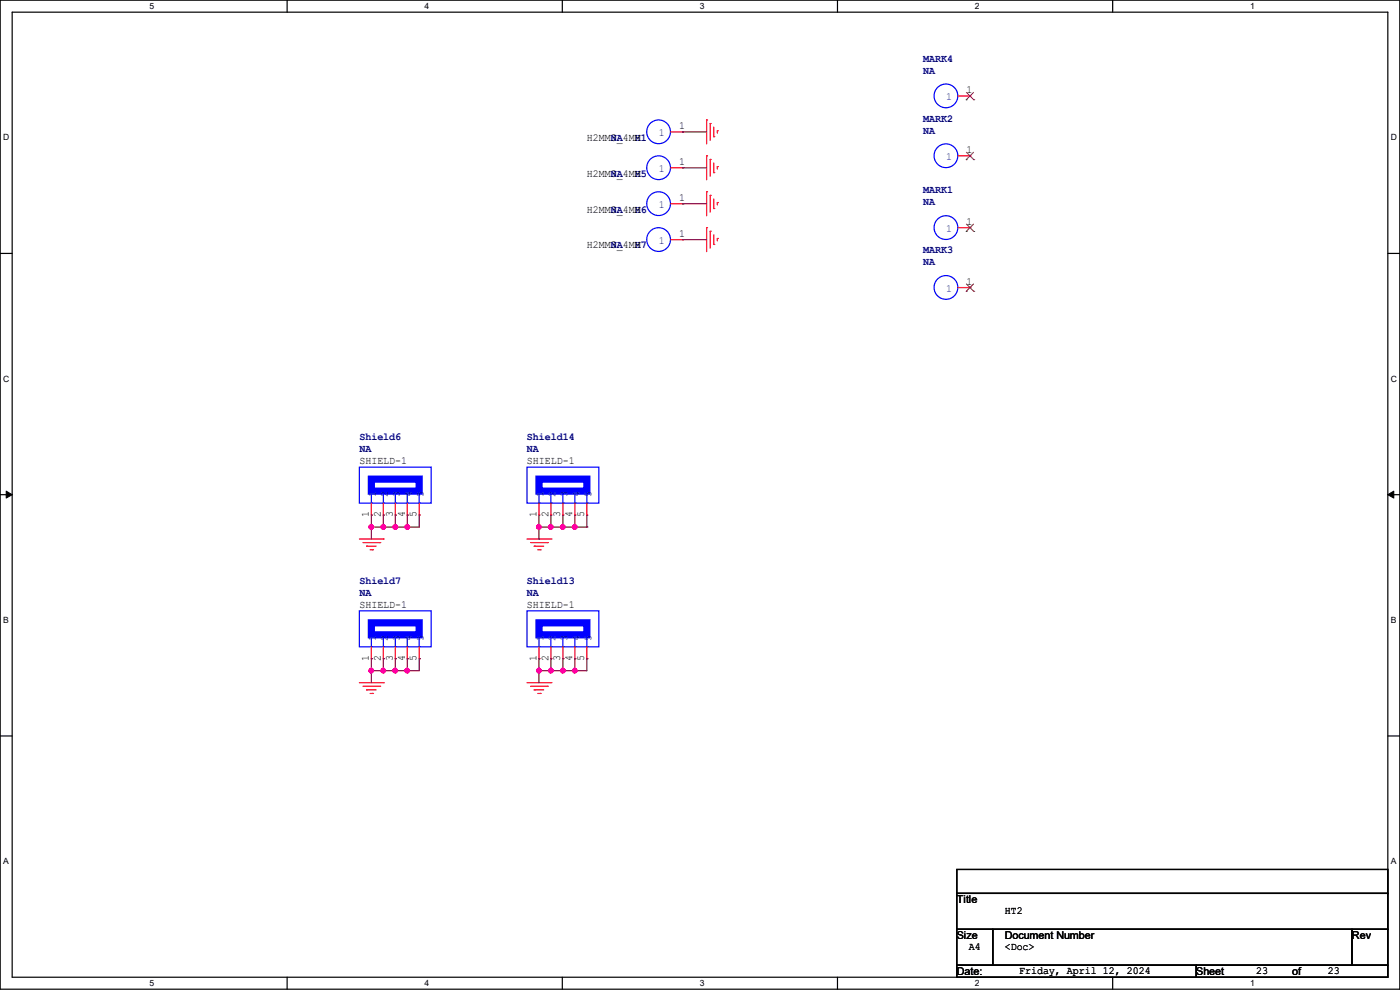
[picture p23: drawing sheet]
<svg xmlns="http://www.w3.org/2000/svg" width="297mm" height="210mm" viewBox="0 0 297 210" stroke-linecap="round" stroke-linejoin="round" font-family="sans-serif">
<defs><g id="words">
<g font-size="2.3" fill="#00007f">
<text x="195.9" y="13.1">MARK4</text>
<text x="195.9" y="15.6">NA</text>
<text x="129.6" y="29.8">NA</text>
<text x="134.7" y="29.8">H1</text>
<text x="195.9" y="25.8">MARK2</text>
<text x="195.9" y="28.3">NA</text>
<text x="129.6" y="37.5">NA</text>
<text x="134.7" y="37.5">H5</text>
<text x="195.9" y="41">MARK1</text>
<text x="129.6" y="45.1">NA</text>
<text x="134.7" y="45.1">H6</text>
<text x="195.9" y="43.6">NA</text>
<text x="129.6" y="52.7">NA</text>
<text x="134.7" y="52.7">H7</text>
<text x="195.9" y="53.7">MARK3</text>
<text x="195.9" y="56.3">NA</text>
<text x="76.2" y="93.3">Shield6</text>
<text x="76.2" y="95.9">NA</text>
<text x="111.8" y="93.3">Shield14</text>
<text x="111.8" y="95.9">NA</text>
<text x="76.2" y="123.8">Shield7</text>
<text x="111.8" y="123.8">Shield13</text>
<text x="76.2" y="126.4">NA</text>
<text x="111.8" y="126.4">NA</text>
</g>
<g font-size="2.3" fill="#003f7f">
<text x="200.7" y="21.3">1</text>
<text x="139.7" y="28.9">1</text>
<text x="200.7" y="34">1</text>
<text x="139.7" y="36.5">1</text>
<text x="139.7" y="44.2">1</text>
<text x="139.7" y="51.8">1</text>
<text x="200.7" y="49.2">1</text>
<text x="200.7" y="61.9">1</text>
<text x="79.8" y="105.5" transform="rotate(-90 79.8 105.5)">1</text>
<text x="82.3" y="105.5" transform="rotate(-90 82.3 105.5)">2</text>
<text x="84.8" y="105.5" transform="rotate(-90 84.8 105.5)">3</text>
<text x="87.4" y="105.5" transform="rotate(-90 87.4 105.5)">4</text>
<text x="89.9" y="105.5" transform="rotate(-90 89.9 105.5)">5</text>
<text x="115.3" y="105.5" transform="rotate(-90 115.3 105.5)">1</text>
<text x="117.9" y="105.5" transform="rotate(-90 117.9 105.5)">2</text>
<text x="120.4" y="105.5" transform="rotate(-90 120.4 105.5)">3</text>
<text x="122.9" y="105.5" transform="rotate(-90 122.9 105.5)">4</text>
<text x="125.5" y="105.5" transform="rotate(-90 125.5 105.5)">5</text>
<text x="79.8" y="135.9" transform="rotate(-90 79.8 135.9)">1</text>
<text x="82.3" y="135.9" transform="rotate(-90 82.3 135.9)">2</text>
<text x="84.8" y="135.9" transform="rotate(-90 84.8 135.9)">3</text>
<text x="87.4" y="135.9" transform="rotate(-90 87.4 135.9)">4</text>
<text x="89.9" y="135.9" transform="rotate(-90 89.9 135.9)">5</text>
<text x="115.3" y="135.9" transform="rotate(-90 115.3 135.9)">1</text>
<text x="117.9" y="135.9" transform="rotate(-90 117.9 135.9)">2</text>
<text x="120.4" y="135.9" transform="rotate(-90 120.4 135.9)">3</text>
<text x="122.9" y="135.9" transform="rotate(-90 122.9 135.9)">4</text>
<text x="125.5" y="135.9" transform="rotate(-90 125.5 135.9)">5</text>
</g>
<g font-size="2.3">
<text x="205" y="19.8">1</text>
<text x="124.5" y="29.8">H2MM3_4MM</text>
<text x="144.1" y="27.4">1</text>
<text x="144.1" y="35.1">1</text>
<text x="205" y="32.5">1</text>
<text x="124.5" y="37.5">H2MM3_4MM</text>
<text x="124.5" y="45.1">H2MM3_4MM</text>
<text x="144.1" y="42.7">1</text>
<text x="205" y="47.8">1</text>
<text x="124.5" y="52.7">H2MM3_4MM</text>
<text x="144.1" y="50.3">1</text>
<text x="205" y="60.5">1</text>
<text x="76.2" y="98.4">SHIELD-1</text>
<text x="111.8" y="98.4">SHIELD-1</text>
<text x="78.2" y="109.8" transform="rotate(-90 78.2 109.8)">1</text>
<text x="80.8" y="109.8" transform="rotate(-90 80.8 109.8)">2</text>
<text x="83.3" y="109.8" transform="rotate(-90 83.3 109.8)">3</text>
<text x="85.9" y="109.8" transform="rotate(-90 85.9 109.8)">4</text>
<text x="88.4" y="109.8" transform="rotate(-90 88.4 109.8)">5</text>
<text x="113.8" y="109.8" transform="rotate(-90 113.8 109.8)">1</text>
<text x="116.3" y="109.8" transform="rotate(-90 116.3 109.8)">2</text>
<text x="118.9" y="109.8" transform="rotate(-90 118.9 109.8)">3</text>
<text x="121.4" y="109.8" transform="rotate(-90 121.4 109.8)">4</text>
<text x="124" y="109.8" transform="rotate(-90 124 109.8)">5</text>
<text x="76.2" y="128.9">SHIELD-1</text>
<text x="111.8" y="128.9">SHIELD-1</text>
<text x="78.2" y="140.3" transform="rotate(-90 78.2 140.3)">1</text>
<text x="80.8" y="140.3" transform="rotate(-90 80.8 140.3)">2</text>
<text x="83.3" y="140.3" transform="rotate(-90 83.3 140.3)">3</text>
<text x="85.9" y="140.3" transform="rotate(-90 85.9 140.3)">4</text>
<text x="88.4" y="140.3" transform="rotate(-90 88.4 140.3)">5</text>
<text x="113.8" y="140.3" transform="rotate(-90 113.8 140.3)">1</text>
<text x="116.3" y="140.3" transform="rotate(-90 116.3 140.3)">2</text>
<text x="118.9" y="140.3" transform="rotate(-90 118.9 140.3)">3</text>
<text x="121.4" y="140.3" transform="rotate(-90 121.4 140.3)">4</text>
<text x="124" y="140.3" transform="rotate(-90 124 140.3)">5</text>
<text x="203" y="191.6">Title</text>
<text x="213.1" y="193.9">HT2</text>
<text x="203" y="199.2">Size</text>
<text x="205.5" y="201.5">A4</text>
<text x="213.1" y="199.2">Document Number</text>
<text x="213.1" y="201.5">&lt;Doc&gt;</text>
<text x="286.8" y="199.2">Rev</text>
<text x="203" y="206.8">Date:</text>
<text x="216.2" y="206.6">Friday, April 12, 2024</text>
<text x="253.8" y="206.8">Sheet</text>
<text x="266.5" y="206.6">23</text>
<text x="274.1" y="206.8">of</text>
<text x="281.7" y="206.6">23</text>
</g>
<g font-size="1.8">
<text x="31.7" y="1.9">5</text>
<text x="90.1" y="1.9">4</text>
<text x="148.5" y="1.9">3</text>
<text x="206.8" y="1.9">2</text>
<text x="265.2" y="1.9">1</text>
<text x=".7" y="29.8">D</text>
<text x="295.1" y="29.8">D</text>
<text x=".7" y="80.9">C</text>
<text x="295.1" y="80.9">C</text>
<text x=".7" y="132.1">B</text>
<text x="295.1" y="132.1">B</text>
<text x=".7" y="183.3">A</text>
<text x="295.1" y="183.3">A</text>
<text x="31.7" y="209.2">5</text>
<text x="90.1" y="209.2">4</text>
<text x="148.5" y="209.2">3</text>
<text x="206.8" y="209.2">2</text>
<text x="265.2" y="209.2">1</text>
</g>
</g></defs>
<path d="M0 0h297v209.8h-297zM2.6 2.6h291.8v204.7h-291.8z" fill="none" stroke="#000" stroke-width=".25"/>
<g fill="#fff">
<path d="M31.8 .3h.9v2h-.9z"/>
<path d="M31.8 207.6h.9v2h-.9z"/>
</g>
<path d="M60.9 0v2.6M60.9 207.3v2.5" fill="none" stroke="#000" stroke-width=".25"/>
<g fill="#fff">
<path d="M90.1 .3h1v2h-1z"/>
<path d="M90.1 207.6h1v2h-1z"/>
</g>
<path d="M119.3 0v2.6M119.3 207.3v2.5" fill="none" stroke="#000" stroke-width=".25"/>
<g fill="#fff">
<path d="M148.5 .3h.9v2h-.9z"/>
<path d="M148.5 207.6h.9v2h-.9z"/>
</g>
<path d="M177.7 0v2.6M177.7 207.3v2.5" fill="none" stroke="#000" stroke-width=".25"/>
<g fill="#fff">
<path d="M206.8 .3h1v2h-1z"/>
<path d="M206.8 207.6h1v2h-1z"/>
</g>
<path d="M236.1 0v2.6M236.1 207.3v2.5" fill="none" stroke="#000" stroke-width=".25"/>
<g fill="#fff">
<path d="M265.2 .3h1v2h-1z"/>
<path d="M265.2 207.6h1v2h-1z"/>
<path d="M.7 28.2h1.2v1.9h-1.2z"/>
<path d="M295.1 28.2h1.2v1.9h-1.2z"/>
<path d="M.7 79.3h1.2v2h-1.2z"/>
<path d="M295.1 79.3h1.2v2h-1.2z"/>
</g>
<path d="M0 53.8h2.6M294.4 53.8h2.6" fill="none" stroke="#000" stroke-width=".25"/>
<g fill="#fff">
<path d="M.7 130.5h1.2v2h-1.2z"/>
<path d="M295.1 130.5h1.1v2h-1.1z"/>
</g>
<path d="M0 104.9h2.6M294.4 104.9h2.6" fill="none" stroke="#000" stroke-width=".25"/>
<path d="M1.3 104.2l1.3 .7-1.3 .8zM294.4 104.9l1.3-.7v1.5z" fill="#000" stroke="#000" stroke-width=".21"/>
<g fill="#fff">
<path d="M.7 181.7h1.2v2h-1.2z"/>
<path d="M295.1 181.7h1.1v2h-1.1z"/>
</g>
<path d="M0 156.1h2.6M294.4 156.1h2.6M203 184.4h91.4v5.1h-91.4zM203 189.5h91.4v7.6h-91.4zM203 197.1h7.6v7.7h-7.6zM210.6 197.1h76.2v7.7h-76.2zM286.8 197.1h7.6v7.7h-7.6zM203 204.8h50.8v2.5h-50.8zM253.8 204.8h40.6v2.5h-40.6z" fill="none" stroke="#000" stroke-width=".25"/>
<g fill="none" stroke="#f00" stroke-width=".25">
<path d="M142.3 28h2.5M142.3 35.6h2.5M144.8 28h.1M144.8 35.6h.1M149.9 25.4h.1M149.9 33.1h.1M149.9 25.4v5.1M149.9 33.1v5M150.7 26.2h.1M150.7 33.8h.1M150.7 26.2v3.6M150.7 33.8v3.6"/>
<path d="M151.4 29h.1M151.4 36.6h.1M151.4 27v2M151.4 34.6v2M152.2 27.7h.1M152.2 35.3h.1M152.2 27.7v.5M152.2 35.3v.6M203.2 20.4h2.6M203.2 33.1h2.6M205.8 20.4h.1M205.8 33.1h.1"/>
<path d="M142.3 50.8h2.5M142.3 43.2h2.5M144.8 50.8h.1M144.8 43.2h.1M149.9 40.7h.1M149.9 48.3h.1M149.9 40.7v5.1M149.9 48.3v5.1M150.7 41.4h.1M150.7 49.1h.1M150.7 41.4v3.6M150.7 49.1v3.5"/>
<path d="M151.4 44.2h.1M151.4 51.9h.1M151.4 42.2v2M151.4 49.8v2.1M152.2 43h.1M152.2 50.6h.1M152.2 43v.5M152.2 50.6v.5M203.2 48.3h2.6M205.8 48.3h.1M203.2 61h2.6M205.8 61h.1"/>
<path d="M76.2 114.3h5.1M77 115.1h3.6M77.8 115.9h.1M77.8 115.9h2M78.5 116.6h.5M78.8 109.3h.1M78.8 106.7v2.6M79 116.6h.1M80.6 115.1h.1M81.3 114.3h.1M81.3 109.3h.1M81.3 106.7v2.6"/>
<path d="M83.9 109.3h.1M83.9 106.7v2.6M86.4 109.3h.1M86.4 106.7v2.6M88.9 109.3h.1M88.9 106.7v2.6M111.8 114.3h5.1M112.6 115.1h3.5M113.3 115.9h.1M113.3 115.9h2.1M114.1 116.6h.5M114.3 109.3h.1"/>
<path d="M114.3 106.7v2.6M114.6 116.6h.1M116.1 115.1h.1M116.9 114.3h.1M116.9 109.3h.1M116.9 106.7v2.6M119.4 109.3h.1M119.4 106.7v2.6M122 109.3h.1M122 106.7v2.6M124.5 109.3h.1M124.5 106.7v2.6"/>
<path d="M78.8 139.7h.1M78.8 137.2v2.5M81.3 139.7h.1M81.3 137.2v2.5M83.9 139.7h.1M83.9 137.2v2.5M86.4 139.7h.1M86.4 137.2v2.5M88.9 139.7h.1M88.9 137.2v2.5M114.3 139.7h.1M114.3 137.2v2.5"/>
<path d="M116.9 139.7h.1M116.9 137.2v2.5M119.4 139.7h.1M119.4 137.2v2.5M122 139.7h.1M122 137.2v2.5M124.5 139.7h.1M124.5 137.2v2.5M76.2 144.8h5.1M77 145.6h3.6M77.8 146.3h.1M77.8 146.3h2"/>
<path d="M78.5 147.1h.5M79 147.1h.1M80.6 145.6h.1M81.3 144.8h.1M111.8 144.8h5.1M112.6 145.6h3.5M113.3 146.3h.1M113.3 146.3h2.1M114.1 147.1h.5M114.6 147.1h.1M116.1 145.6h.1M116.9 144.8h.1"/>
</g>
<g fill="none" stroke="#00f" stroke-width=".25">
<path d="M76.2 99.1h15.3v7.6h-15.3zM111.8 99.1h15.2v7.6h-15.2zM78.8 106.7h.1M78.8 104.2v2.5M81.3 106.7h.1M81.3 104.2v2.5M83.9 106.7h.1M83.9 104.2v2.5M86.4 106.7h.1M86.4 104.2v2.5M88.9 106.7h.1M88.9 104.2v2.5"/>
<path d="M114.3 106.7h.1M114.3 104.2v2.5M116.9 106.7h.1M116.9 104.2v2.5M119.4 106.7h.1M119.4 104.2v2.5M122 106.7h.1M122 104.2v2.5M124.5 106.7h.1M124.5 104.2v2.5M76.2 129.6h15.3v7.6h-15.3zM78.8 137.2h.1"/>
<path d="M78.8 134.7v2.5M81.3 137.2h.1M81.3 134.7v2.5M83.9 137.2h.1M83.9 134.7v2.5M86.4 137.2h.1M86.4 134.7v2.5M88.9 137.2h.1M88.9 134.7v2.5M111.8 129.6h15.2v7.6h-15.2zM114.3 137.2h.1M114.3 134.7v2.5"/>
<path d="M116.9 137.2h.1M116.9 134.7v2.5M119.4 137.2h.1M119.4 134.7v2.5M122 137.2h.1M122 134.7v2.5M124.5 137.2h.1M124.5 134.7v2.5"/>
<circle cx="139.7" cy="28" r="2.52"/>
<circle cx="139.7" cy="35.6" r="2.52"/>
<circle cx="200.7" cy="20.3" r="2.52"/>
<circle cx="200.7" cy="33" r="2.52"/>
<circle cx="139.7" cy="43.2" r="2.52"/>
<circle cx="139.7" cy="50.8" r="2.52"/>
<circle cx="200.7" cy="48.3" r="2.52"/>
<circle cx="200.7" cy="61" r="2.52"/>
</g>
<g fill="none" stroke="#7f3f00" stroke-width=".21">
<path d="M205 19.6l1.6 1.6M206.5 19.6l-1.5 1.6M205 21.2h.1M205 33.9h.1M205 32.3l1.6 1.6M206.5 32.3l-1.5 1.6M206.6 21.2h.1M206.6 33.9h.1M205 49.1h.1M205 47.5l1.6 1.6M206.5 47.5l-1.5 1.6M206.6 49.1h.1"/>
<path d="M205 61.8h.1M205 60.2l1.6 1.6M206.5 60.2l-1.5 1.6M206.6 61.8h.1"/>
</g>
<path d="M78.8 101.6h10.1v2.6h-10.1zM114.3 101.6h10.2v2.6h-10.2zM78.8 132.1h10.1v2.6h-10.1zM114.3 132.1h10.2v2.6h-10.2z" fill="none" stroke="#00f" stroke-width="1.5"/>
<g fill="none" stroke="#7f003f" stroke-width=".25">
<path d="M144.8 28h.1M144.8 35.6h.1M144.8 28h5.1M144.8 35.6h5.1M144.8 43.2h.1M144.8 50.8h.1M144.8 43.2h5.1M144.8 50.8h5.1M78.8 109.3h.1M78.8 111.8h.1M78.8 109.3v5M81.3 109.3h.1"/>
<path d="M81.3 111.8h.1M81.3 109.3v2.5M83.9 109.3h.1M83.9 111.8h.1M83.9 109.3v2.5M86.4 109.3h.1M86.4 111.8h.1M86.4 109.3v2.5M88.9 109.3h.1M88.9 109.3v2.5h-10.1M114.3 111.8h.1M114.3 114.3h.1"/>
<path d="M114.3 111.8h10.2M114.3 109.3v5M116.9 111.8h.1M116.9 109.3v2.5M119.4 111.8h.1M119.4 109.3v2.5M122 111.8h.1M122 109.3v2.5M124.5 111.8h.1M124.5 109.3v2.5M78.8 139.7h.1M78.8 139.7v5.1"/>
<path d="M81.3 139.7h.1M81.3 139.7v2.6M83.9 139.7h.1M83.9 139.7v2.6M86.4 139.7h.1M86.4 139.7v2.6M88.9 139.7h.1M88.9 139.7v2.6h-10.1M114.3 139.7h.1M114.3 139.7v5.1M116.9 139.7h.1M116.9 139.7v2.6"/>
<path d="M119.4 139.7h.1M119.4 139.7v2.6M122 139.7h.1M122 139.7v2.6M124.5 139.7h.1M124.5 139.7v2.6h-10.2M78.8 142.3h.1M81.3 142.3h.1M83.9 142.3h.1M86.4 142.3h.1M114.3 142.3h.1M116.9 142.3h.1"/>
<path d="M119.4 142.3h.1M122 142.3h.1"/>
</g>
<g fill="#f0f" stroke="#f0f" stroke-width=".25">
<circle cx="81.3" cy="111.8" r=".49"/>
<circle cx="78.8" cy="111.8" r=".49"/>
<circle cx="83.8" cy="111.8" r=".49"/>
<circle cx="86.4" cy="111.8" r=".49"/>
<circle cx="78.8" cy="142.3" r=".49"/>
<circle cx="81.3" cy="142.3" r=".49"/>
<circle cx="86.4" cy="142.3" r=".49"/>
<circle cx="83.8" cy="142.3" r=".49"/>
<circle cx="121.9" cy="142.3" r=".49"/>
<circle cx="116.9" cy="142.3" r=".49"/>
<circle cx="114.3" cy="142.3" r=".49"/>
<circle cx="119.4" cy="142.3" r=".49"/>
<circle cx="114.3" cy="111.8" r=".49"/>
<circle cx="116.9" cy="111.8" r=".49"/>
<circle cx="119.4" cy="111.8" r=".49"/>
<circle cx="121.9" cy="111.8" r=".49"/>
</g>
<use href="#words"/>
</svg>
